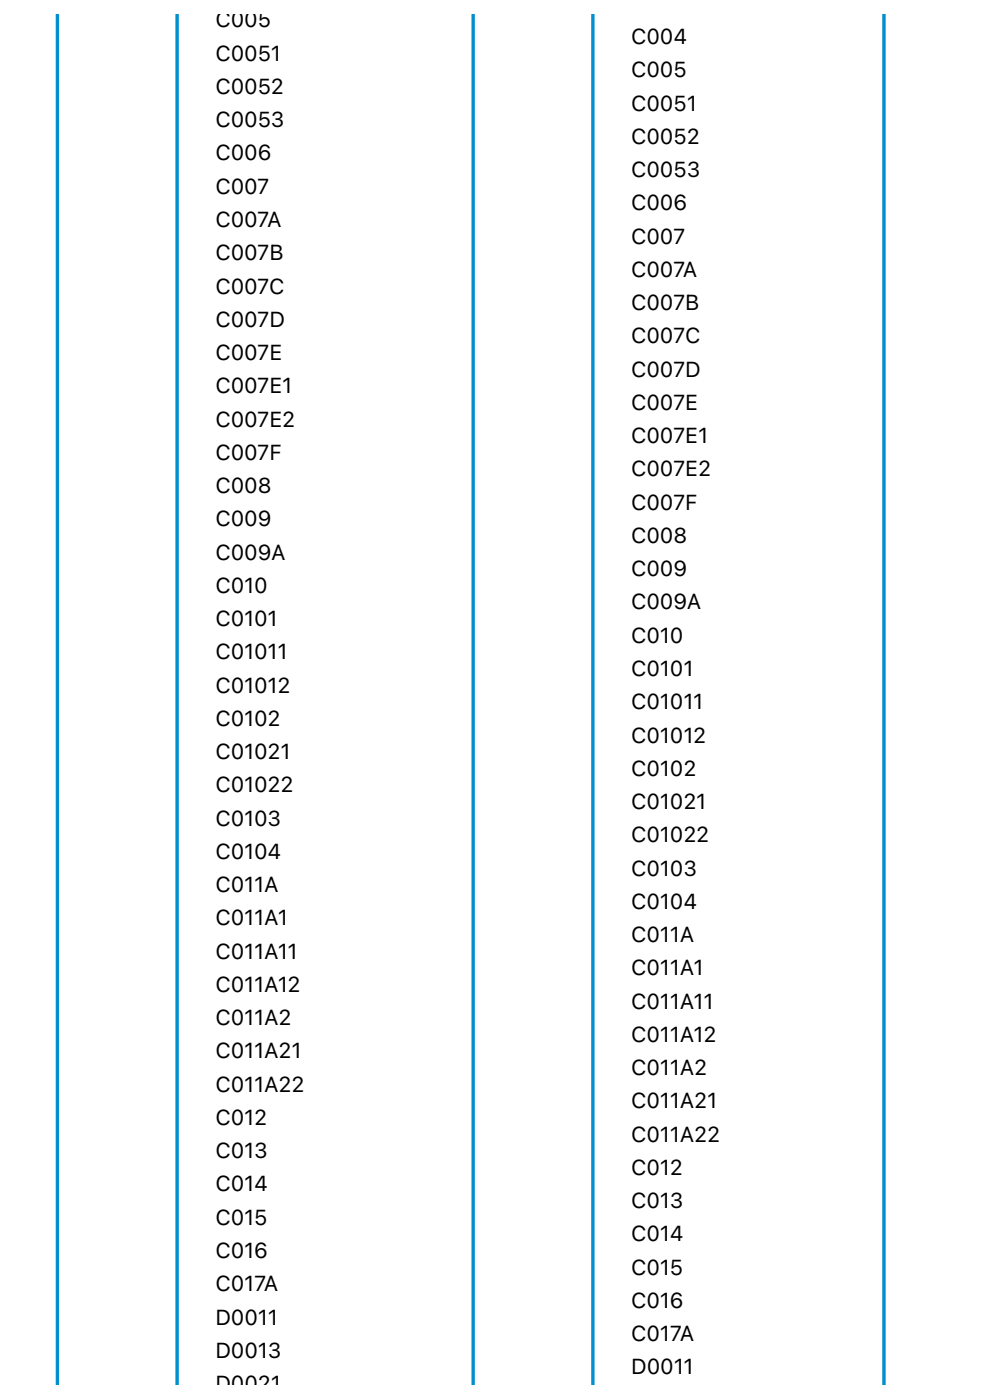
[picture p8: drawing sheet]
<svg xmlns="http://www.w3.org/2000/svg" width="210mm" height="297mm" viewBox="0 0 210 297" stroke-linecap="round" stroke-linejoin="round" font-family="sans-serif">
<defs><g id="words">
<g font-size="4.6">
<text x="45.7" y="5.8">C005</text>
<text x="133.9" y="9.3">C004</text>
<text x="45.7" y="12.9">C0051</text>
<text x="133.9" y="16.4">C005</text>
<text x="45.7" y="19.9">C0052</text>
<text x="133.9" y="23.5">C0051</text>
<text x="45.7" y="27">C0053</text>
<text x="45.7" y="34">C006</text>
<text x="133.9" y="30.5">C0052</text>
<text x="45.7" y="41.1">C007</text>
<text x="133.9" y="37.6">C0053</text>
<text x="133.9" y="44.6">C006</text>
<text x="45.7" y="48.2">C007A</text>
<text x="133.9" y="51.7">C007</text>
<text x="45.7" y="55.2">C007B</text>
<text x="133.9" y="58.7">C007A</text>
<text x="45.7" y="62.3">C007C</text>
<text x="133.9" y="65.8">C007B</text>
<text x="45.7" y="69.3">C007D</text>
<text x="45.7" y="76.4">C007E</text>
<text x="133.9" y="72.8">C007C</text>
<text x="45.7" y="83.4">C007E1</text>
<text x="133.9" y="79.9">C007D</text>
<text x="133.9" y="87">C007E</text>
<text x="45.7" y="90.5">C007E2</text>
<text x="133.9" y="94">C007E1</text>
<text x="45.7" y="97.5">C007F</text>
<text x="133.9" y="101.1">C007E2</text>
<text x="45.7" y="104.6">C008</text>
<text x="45.7" y="111.7">C009</text>
<text x="133.9" y="108.1">C007F</text>
<text x="45.7" y="118.7">C009A</text>
<text x="133.9" y="115.2">C008</text>
<text x="45.7" y="125.8">C010</text>
<text x="133.9" y="122.2">C009</text>
<text x="133.9" y="129.3">C009A</text>
<text x="45.7" y="132.8">C0101</text>
<text x="133.9" y="136.3">C010</text>
<text x="45.7" y="139.9">C01011</text>
<text x="133.9" y="143.4">C0101</text>
<text x="45.7" y="146.9">C01012</text>
<text x="45.7" y="154">C0102</text>
<text x="133.9" y="150.5">C01011</text>
<text x="45.7" y="161">C01021</text>
<text x="133.9" y="157.5">C01012</text>
<text x="133.9" y="164.6">C0102</text>
<text x="45.7" y="168.1">C01022</text>
<text x="133.9" y="171.6">C01021</text>
<text x="45.7" y="175.2">C0103</text>
<text x="133.9" y="178.7">C01022</text>
<text x="45.7" y="182.2">C0104</text>
<text x="133.9" y="185.7">C0103</text>
<text x="45.7" y="189.3">C011A</text>
<text x="45.7" y="196.3">C011A1</text>
<text x="133.9" y="192.8">C0104</text>
<text x="45.7" y="203.4">C011A11</text>
<text x="133.9" y="199.8">C011A</text>
<text x="133.9" y="206.9">C011A1</text>
<text x="45.7" y="210.4">C011A12</text>
<text x="133.9" y="214">C011A11</text>
<text x="45.7" y="217.5">C011A2</text>
<text x="133.9" y="221">C011A12</text>
<text x="45.7" y="224.5">C011A21</text>
<text x="45.7" y="231.6">C011A22</text>
<text x="133.9" y="228.1">C011A2</text>
<text x="45.7" y="238.7">C012</text>
<text x="133.9" y="235.1">C011A21</text>
<text x="45.7" y="245.7">C013</text>
<text x="133.9" y="242.2">C011A22</text>
<text x="133.9" y="249.2">C012</text>
<text x="45.7" y="252.8">C014</text>
<text x="133.9" y="256.3">C013</text>
<text x="45.7" y="259.8">C015</text>
<text x="133.9" y="263.3">C014</text>
<text x="45.7" y="266.9">C016</text>
<text x="45.7" y="273.9">C017A</text>
<text x="133.9" y="270.4">C015</text>
<text x="45.7" y="281">D0011</text>
<text x="133.9" y="277.5">C016</text>
<text x="133.9" y="284.5">C017A</text>
<text x="45.7" y="288">D0013</text>
<text x="133.9" y="291.6">D0011</text>
<text x="45.7" y="295.1">D0021</text>
</g>
</g></defs>
<path d="M2.9 2.9h9.6v290.8h-9.6z" fill-rule="evenodd" fill="#ecebec"/>
<path d="M2.9 2.9h8.9v290.8h-8.9z" fill-rule="evenodd" fill="#fff"/>
<path d="M12.2 2.9v290.8" fill="none" stroke="#008fcf" stroke-width=".71" stroke-linecap="butt"/>
<path d="M37.2 2.9h63.5v290.8h-63.5z" fill-rule="evenodd" fill="#ecebec"/>
<path d="M37.9 2.9h62.1v290.8h-62.1z" fill-rule="evenodd" fill="#fff"/>
<path d="M37.6 2.9v290.8M100.4 2.9v290.8" fill="none" stroke="#008fcf" stroke-width=".71" stroke-linecap="butt"/>
<path d="M125.4 2.9h62.5v290.8h-62.5z" fill-rule="evenodd" fill="#ecebec"/>
<path d="M126.1 2.9h61v290.8h-61z" fill-rule="evenodd" fill="#fff"/>
<path d="M125.8 2.9v290.8M187.5 2.9v290.8" fill="none" stroke="#008fcf" stroke-width=".71" stroke-linecap="butt"/>
<use href="#words"/>
</svg>
